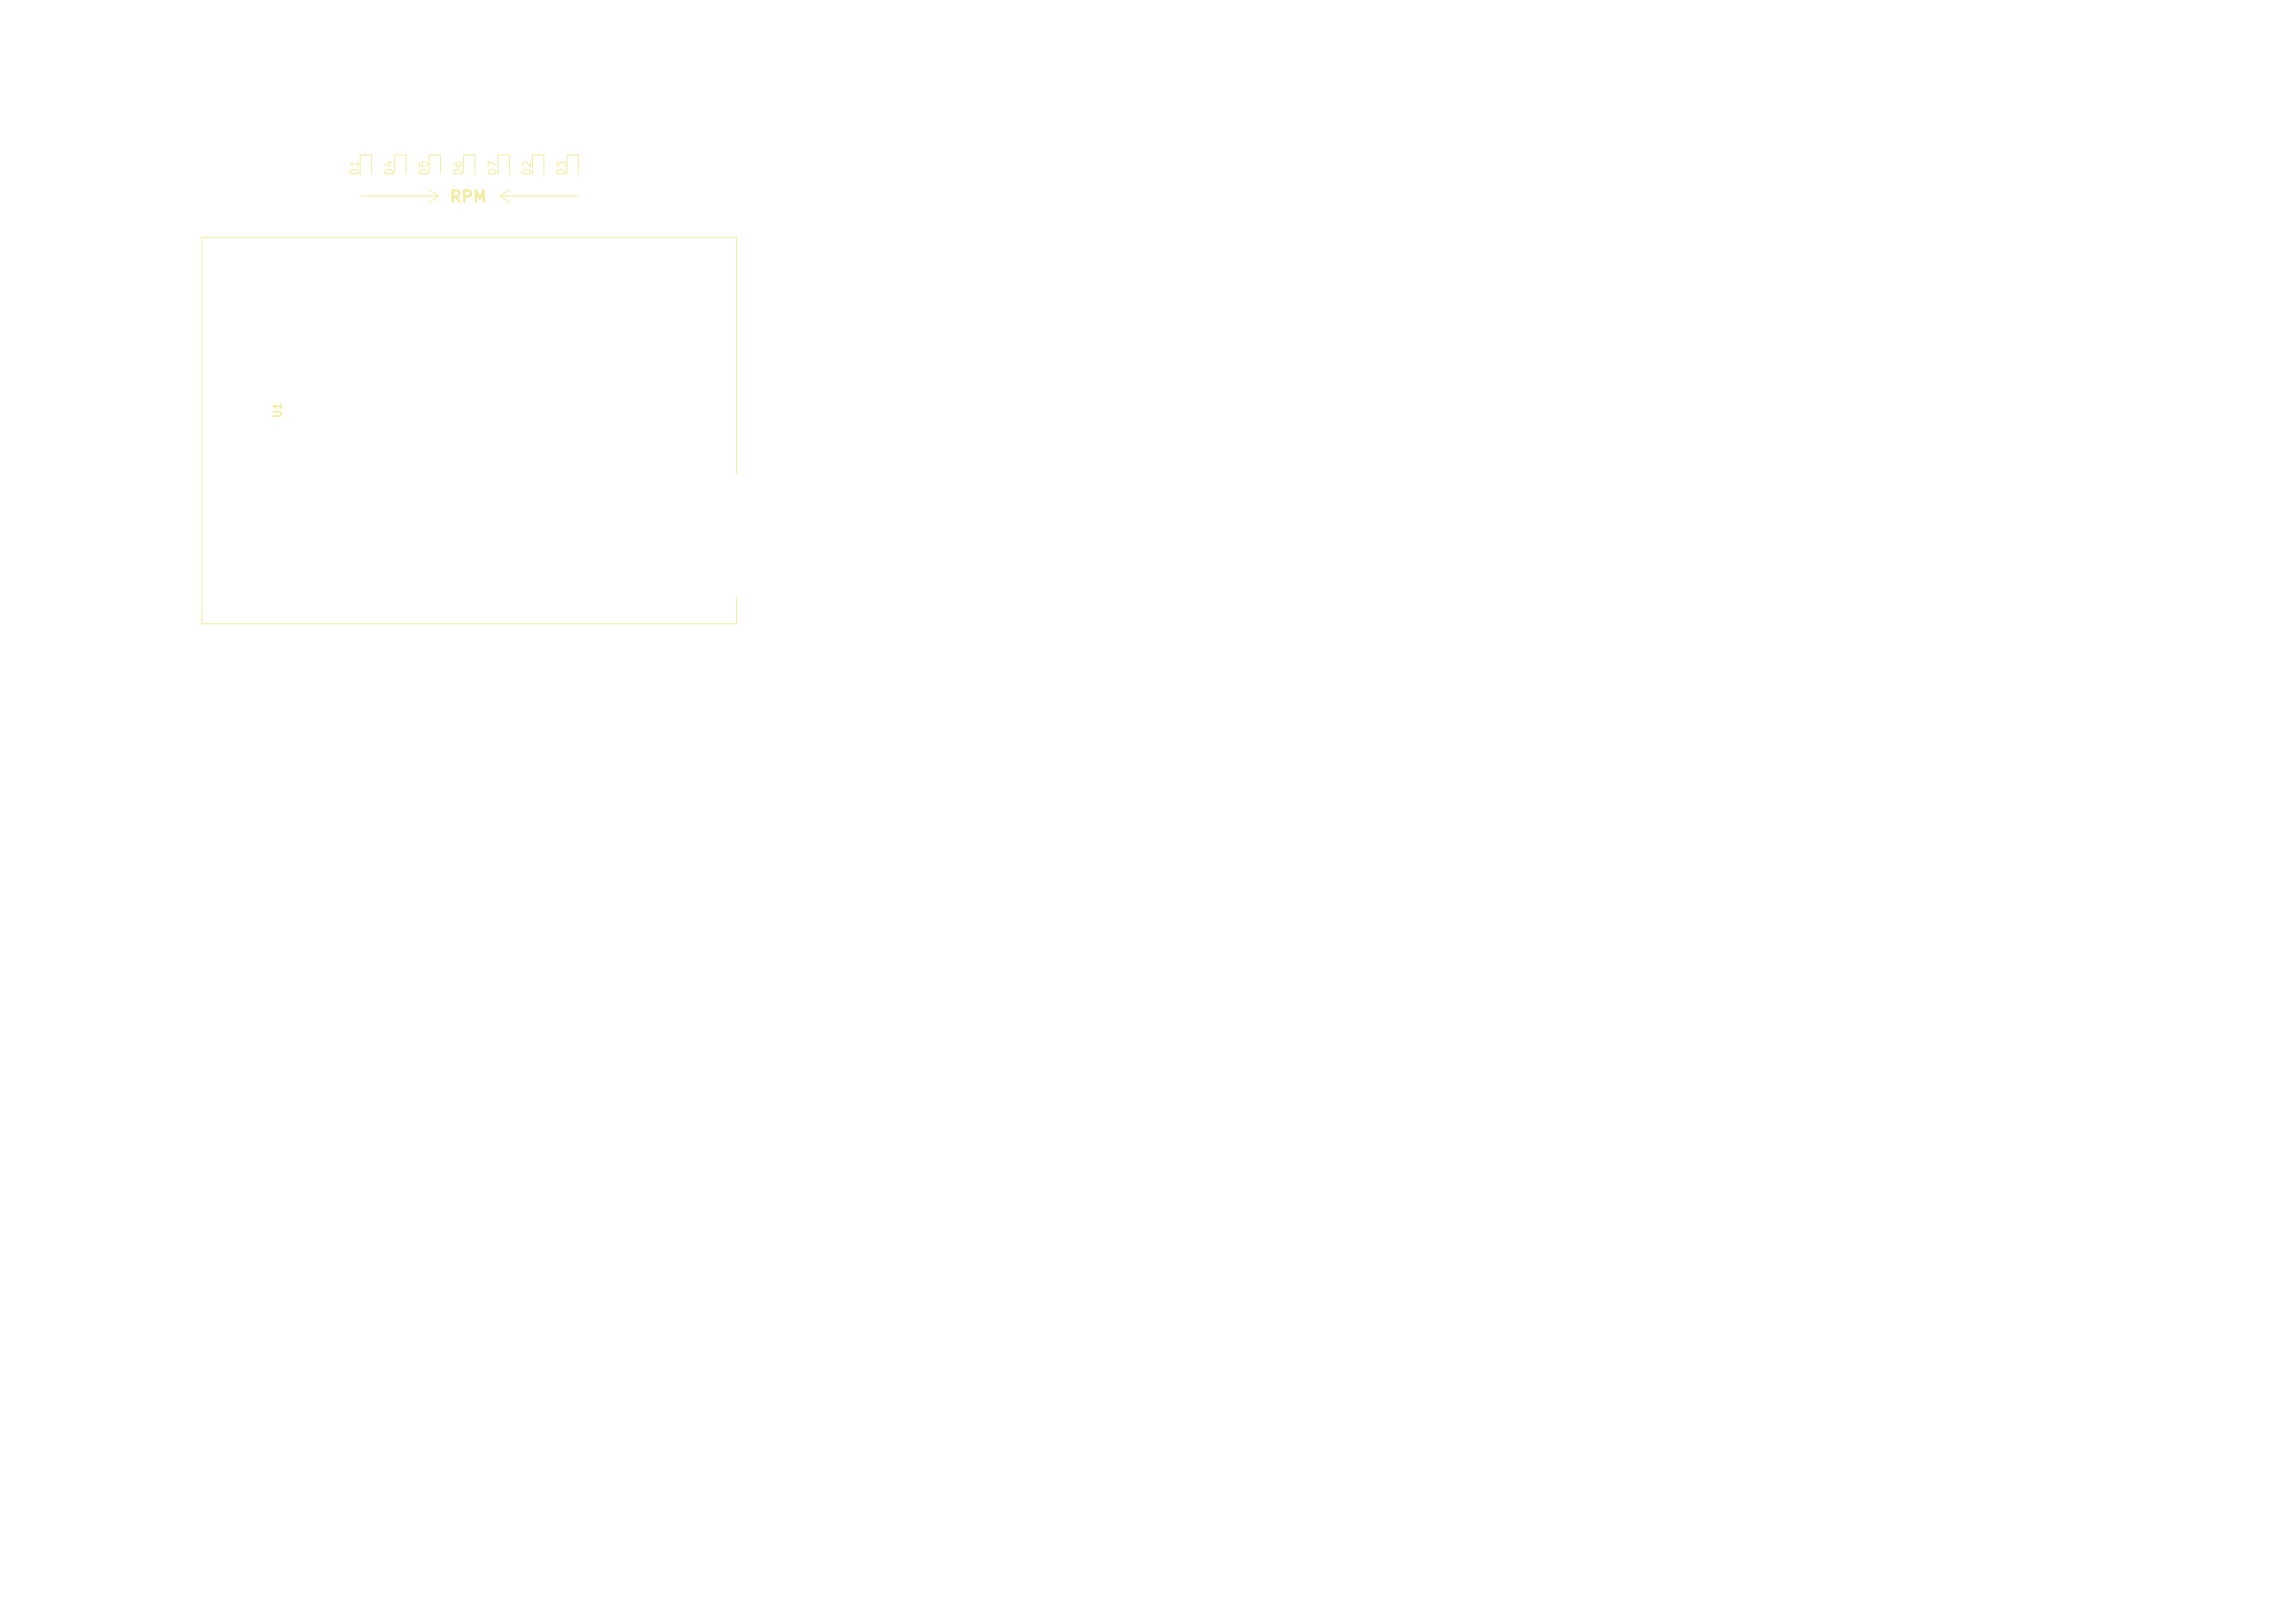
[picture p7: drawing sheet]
<svg xmlns="http://www.w3.org/2000/svg" width="297mm" height="210mm" viewBox="0 0 297 210" stroke-linecap="round" stroke-linejoin="round" font-family="sans-serif">
<defs><g id="words">
<text font-size="1.5" fill="#f2eda1" x="58.1" y="26.6">RPM</text>
<g font-size="1" fill="#f2eda1">
<text x="46.6" y="22.8" transform="rotate(-90 46.6 22.8)">D1</text>
<text x="51.1" y="22.8" transform="rotate(-90 51.1 22.8)">D4</text>
<text x="55.6" y="22.8" transform="rotate(-90 55.6 22.8)">D5</text>
<text x="60" y="22.8" transform="rotate(-90 60 22.8)">D6</text>
<text x="64.5" y="22.8" transform="rotate(-90 64.5 22.8)">D7</text>
<text x="68.9" y="22.8" transform="rotate(-90 68.9 22.8)">D2</text>
<text x="73.4" y="22.8" transform="rotate(-90 73.4 22.8)">D3</text>
<text x="36.7" y="54.2" transform="rotate(-90 36.7 54.2)">U1</text>
</g>
</g></defs>
<g fill="none" stroke="#f2eda1" stroke-width=".13">
<path d="M46.6 22.5v-2.4h1.5v2.4M46.7 25.4h10M51.1 22.5v-2.4h1.4v2.4M55.5 24.5l1.2 .9M55.5 22.5v-2.4h1.5v2.4M56.7 25.4l-1.2 .8M60 22.5v-2.4h1.5v2.4M64.5 22.5v-2.4h1.4v2.4M64.7 25.4h10M64.7 25.4l1.3 .8M66 24.5l-1.3 .9M68.9 22.5v-2.4h1.5v2.4"/>
<path d="M73.4 22.5v-2.4h1.4v2.4M95.3 61.3v-30.6h-69.2v50h69.2v-3.4"/>
</g>
<use href="#words"/>
</svg>
